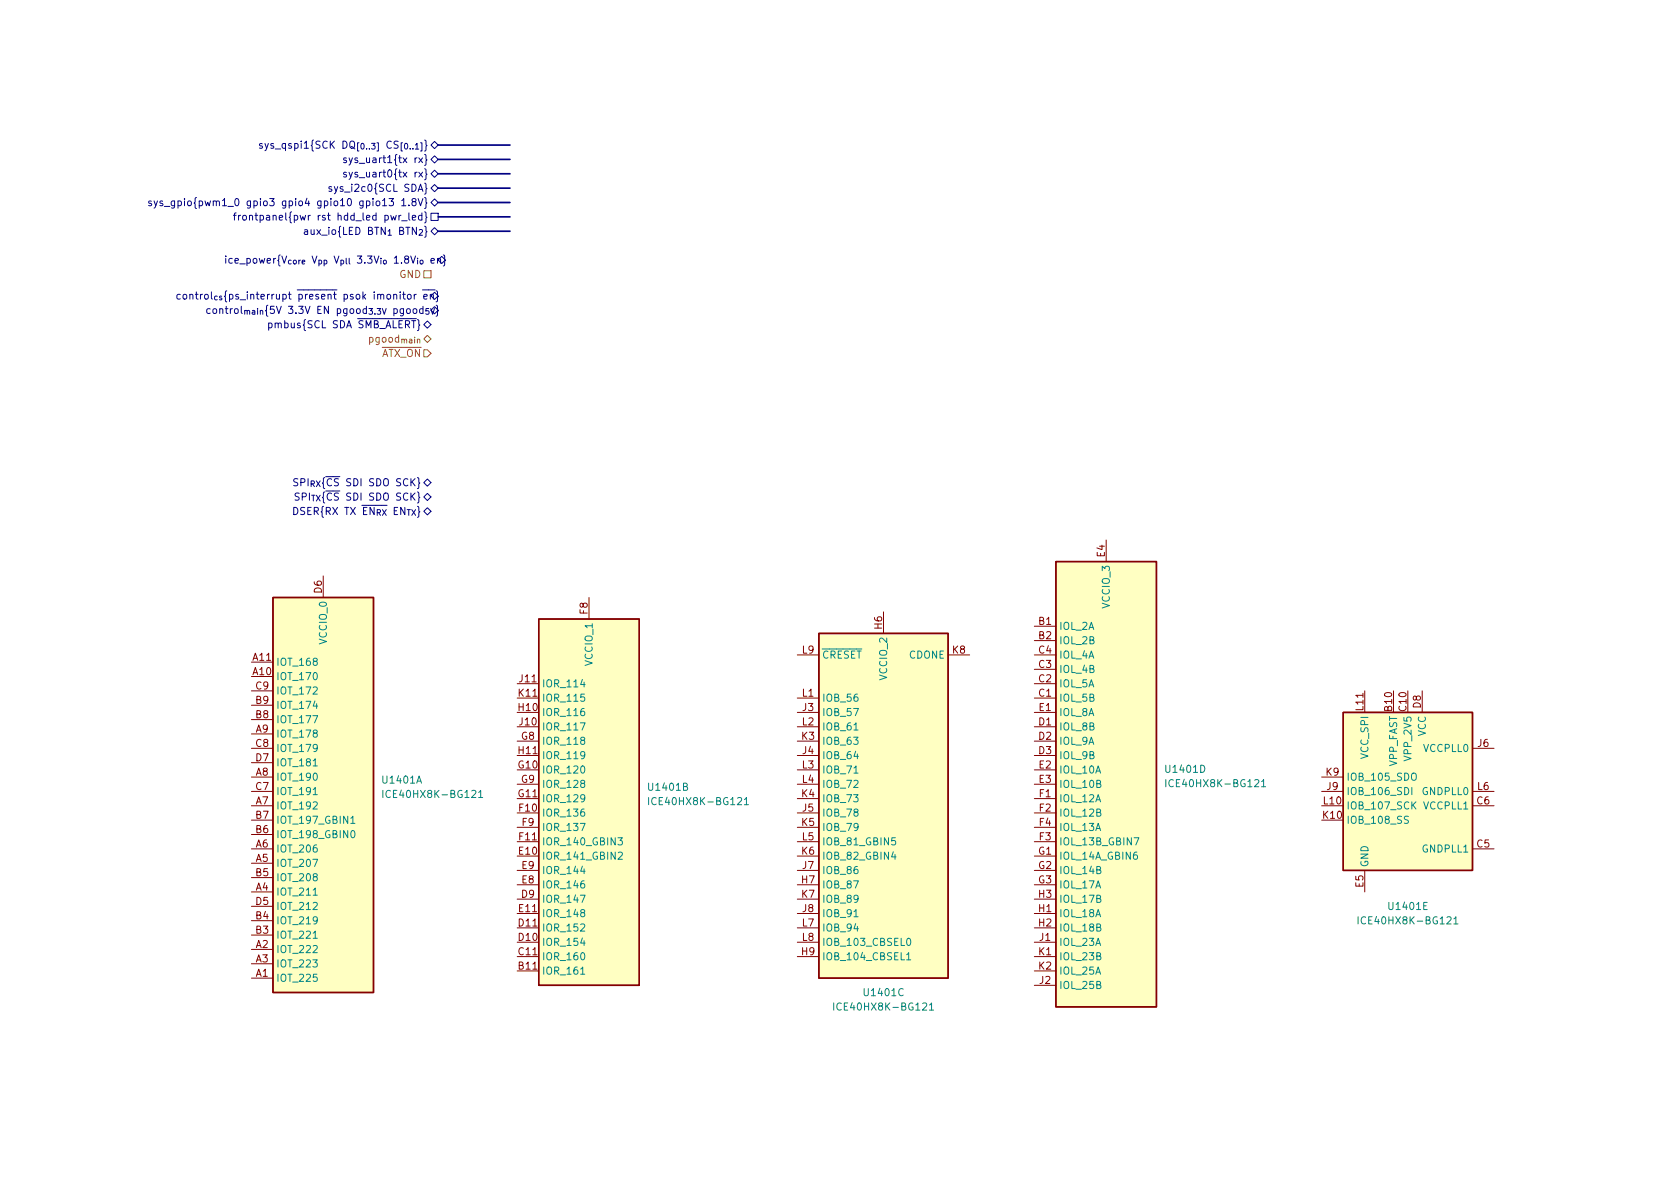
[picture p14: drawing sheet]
<svg xmlns="http://www.w3.org/2000/svg" width="297mm" height="210mm" viewBox="0 0 297 210" stroke-linecap="round" stroke-linejoin="round" font-family="sans-serif">
<defs><g id="words">
<g font-size="1.8" fill="#000084">
<text x="43.1" y="26.3">sys_qspi1{SCK DQ_{[0..3]} CS_{[0..1]}}</text>
<text x="62.4" y="28.8">sys_uart1{tx rx}</text>
<text x="59.3" y="33.9">sys_i2c0{SCL SDA}</text>
<text x="62.4" y="31.4">sys_uart0{tx rx}</text>
<text x="32.9" y="36.4">sys_gpio{pwm1_0 gpio3 gpio4 gpio10 gpio13 1.8V}</text>
<text x="45.4" y="39">frontpanel{pwr rst hdd_led pwr_led}</text>
<text x="50.4" y="41.5">aux_io{LED BTN_{1} BTN_{2}}</text>
<text x="30.9" y="46.6">ice_power{V_{core} V_{pp} V_{pll} 3.3V_{io} 1.8V_{io} en}</text>
<text x="34.2" y="53">control_{cs}{ps_interrupt ~present psok imonitor ~en}</text>
<text x="32.4" y="55.5">control_{main}{5V 3.3V EN pgood_{3.3V} pgood_{5V}}</text>
<text x="48.3" y="58">pmbus{SCL SDA ~SMB_ALERT}</text>
<text x="51.1" y="86">SPI_{RX}{~CS SDI SDO SCK}</text>
<text x="51.3" y="88.5">SPI_{TX}{~CS SDI SDO SCK}</text>
<text x="47.7" y="91.1">DSER{RX TX ~EN_{RX} EN_{TX}}</text>
</g>
<g font-size="1.8" fill="#848400">
<text x="70.6" y="49.1">GND</text>
<text x="62.7" y="60.6">pgood_{main}</text>
<text x="67.4" y="63.1">~ATX_ON</text>
</g>
<g font-size="1.8" fill="#840000">
<text x="195.3" y="98.5" transform="rotate(-90 195.3 98.5)">E4</text>
<text x="56.9" y="104.9" transform="rotate(-90 56.9 104.9)">D6</text>
<text x="103.9" y="108.6" transform="rotate(-90 103.9 108.6)">F8</text>
<text x="156" y="111.2" transform="rotate(-90 156 111.2)">H6</text>
<text x="183.7" y="110.5">B1</text>
<text x="183.7" y="113">B2</text>
<text x="44.7" y="119.4">A10</text>
<text x="44.7" y="116.8">A11</text>
<text x="141.8" y="115.6">L9</text>
<text x="168.4" y="115.6">K8</text>
<text x="183.7" y="118.1">C3</text>
<text x="183.7" y="115.6">C4</text>
<text x="45.2" y="124.5">B9</text>
<text x="45.2" y="121.9">C9</text>
<text x="91.7" y="125.7">H10</text>
<text x="91.7" y="123.2">K11</text>
<text x="91.9" y="120.6">J11</text>
<text x="141.8" y="123.2">L1</text>
<text x="141.9" y="125.7">J3</text>
<text x="183.7" y="123.2">C1</text>
<text x="183.7" y="120.6">C2</text>
<text x="183.7" y="125.7">E1</text>
<text x="241" y="125.6" transform="rotate(-90 241 125.6)">L11</text>
<text x="246.1" y="125.7" transform="rotate(-90 246.1 125.7)">B10</text>
<text x="248.7" y="125.7" transform="rotate(-90 248.7 125.7)">C10</text>
<text x="251.2" y="125.2" transform="rotate(-90 251.2 125.2)">D8</text>
<text x="45.2" y="129.5">A9</text>
<text x="45.2" y="127">B8</text>
<text x="91.9" y="128.3">J10</text>
<text x="92.2" y="130.8">G8</text>
<text x="141.7" y="130.8">K3</text>
<text x="141.8" y="128.3">L2</text>
<text x="183.7" y="128.3">D1</text>
<text x="183.7" y="130.8">D2</text>
<text x="45.2" y="137.2">A8</text>
<text x="45.2" y="132.1">C8</text>
<text x="45.2" y="134.6">D7</text>
<text x="91.7" y="135.9">G10</text>
<text x="91.7" y="133.3">H11</text>
<text x="141.8" y="135.9">L3</text>
<text x="141.9" y="133.3">J4</text>
<text x="183.7" y="133.3">D3</text>
<text x="183.7" y="135.9">E2</text>
<text x="234.5" y="137.2">K9</text>
<text x="261.3" y="132.1">J6</text>
<text x="45.2" y="142.2">A7</text>
<text x="45.2" y="139.7">C7</text>
<text x="91.7" y="141">G11</text>
<text x="91.8" y="143.5">F10</text>
<text x="92.2" y="138.4">G9</text>
<text x="141.7" y="141">K4</text>
<text x="141.8" y="138.4">L4</text>
<text x="141.9" y="143.5">J5</text>
<text x="183.7" y="138.4">E3</text>
<text x="183.8" y="141">F1</text>
<text x="183.8" y="143.5">F2</text>
<text x="234.1" y="142.2">L10</text>
<text x="234.6" y="139.7">J9</text>
<text x="261.1" y="142.2">C6</text>
<text x="261.2" y="139.7">L6</text>
<text x="45.2" y="149.9">A6</text>
<text x="45.2" y="147.3">B6</text>
<text x="45.2" y="144.8">B7</text>
<text x="91.8" y="148.6">F11</text>
<text x="92.3" y="146">F9</text>
<text x="141.7" y="146">K5</text>
<text x="141.8" y="148.6">L5</text>
<text x="183.8" y="148.6">F3</text>
<text x="183.8" y="146">F4</text>
<text x="234" y="144.8">K10</text>
<text x="261.1" y="149.9">C5</text>
<text x="45.2" y="152.4">A5</text>
<text x="45.2" y="154.9">B5</text>
<text x="91.8" y="151.1">E10</text>
<text x="92.3" y="153.7">E9</text>
<text x="141.7" y="151.1">K6</text>
<text x="141.9" y="153.7">J7</text>
<text x="183.6" y="151.1">G1</text>
<text x="183.6" y="153.7">G2</text>
<text x="45.2" y="157.5">A4</text>
<text x="45.2" y="160">D5</text>
<text x="91.8" y="161.3">E11</text>
<text x="92.2" y="158.7">D9</text>
<text x="92.3" y="156.2">E8</text>
<text x="141.7" y="156.2">H7</text>
<text x="141.7" y="158.7">K7</text>
<text x="141.9" y="161.3">J8</text>
<text x="183.6" y="156.2">G3</text>
<text x="183.7" y="161.3">H1</text>
<text x="183.7" y="158.7">H3</text>
<text x="241" y="156.9" transform="rotate(-90 241 156.9)">E5</text>
<text x="45.2" y="167.6">A2</text>
<text x="45.2" y="165.1">B3</text>
<text x="45.2" y="162.6">B4</text>
<text x="91.7" y="166.4">D10</text>
<text x="91.7" y="163.8">D11</text>
<text x="141.8" y="163.8">L7</text>
<text x="141.8" y="166.4">L8</text>
<text x="183.7" y="163.8">H2</text>
<text x="183.8" y="166.4">J1</text>
<text x="45.2" y="172.7">A1</text>
<text x="45.2" y="170.2">A3</text>
<text x="91.7" y="171.4">B11</text>
<text x="91.7" y="168.9">C11</text>
<text x="141.7" y="168.9">H9</text>
<text x="183.7" y="168.9">K1</text>
<text x="183.7" y="171.4">K2</text>
<text x="183.8" y="174">J2</text>
</g>
<g font-size="1.8" fill="#008484">
<text x="196.2" y="107.4" transform="rotate(-90 196.2 107.4)">VCCIO_3</text>
<text x="57.8" y="113.7" transform="rotate(-90 57.8 113.7)">VCCIO_0</text>
<text x="187.2" y="111.4">IOL_2A</text>
<text x="187.2" y="113.9">IOL_2B</text>
<text x="48.8" y="117.7">IOT_168</text>
<text x="104.8" y="117.5" transform="rotate(-90 104.8 117.5)">VCCIO_1</text>
<text x="145.3" y="116.5">~CRESET</text>
<text x="160.7" y="116.5">CDONE</text>
<text x="187.2" y="119">IOL_4B</text>
<text x="187.2" y="116.5">IOL_4A</text>
<text x="48.8" y="120.3">IOT_170</text>
<text x="48.8" y="125.3">IOT_174</text>
<text x="48.8" y="122.8">IOT_172</text>
<text x="95.8" y="121.5">IOR_114</text>
<text x="95.8" y="124.1">IOR_115</text>
<text x="145.3" y="124.1">IOB_56</text>
<text x="156.8" y="120.1" transform="rotate(-90 156.8 120.1)">VCCIO_2</text>
<text x="187.2" y="124.1">IOL_5B</text>
<text x="187.2" y="121.5">IOL_5A</text>
<text x="48.8" y="130.4">IOT_178</text>
<text x="48.8" y="127.9">IOT_177</text>
<text x="95.8" y="131.7">IOR_118</text>
<text x="95.8" y="126.6">IOR_116</text>
<text x="95.8" y="129.2">IOR_117</text>
<text x="145.3" y="126.6">IOB_57</text>
<text x="145.3" y="131.7">IOB_63</text>
<text x="145.3" y="129.2">IOB_61</text>
<text x="187.2" y="129.2">IOL_8B</text>
<text x="187.2" y="131.7">IOL_9A</text>
<text x="187.2" y="126.6">IOL_8A</text>
<text x="252.1" y="130.2" transform="rotate(-90 252.1 130.2)">VCC</text>
<text x="48.8" y="133">IOT_179</text>
<text x="48.8" y="135.5">IOT_181</text>
<text x="95.8" y="136.8">IOR_120</text>
<text x="95.8" y="134.2">IOR_119</text>
<text x="145.3" y="134.2">IOB_64</text>
<text x="145.3" y="136.8">IOB_71</text>
<text x="187.2" y="134.2">IOL_9B</text>
<text x="187.2" y="136.8">IOL_10A</text>
<text x="206.3" y="136.6">U1401D</text>
<text x="241.9" y="134.1" transform="rotate(-90 241.9 134.1)">VCC_SPI</text>
<text x="247" y="135.6" transform="rotate(-90 247 135.6)">VPP_FAST</text>
<text x="249.6" y="134.2" transform="rotate(-90 249.6 134.2)">VPP_2V5</text>
<text x="251.8" y="133">VCCPLL0</text>
<text x="48.8" y="143.1">IOT_192</text>
<text x="48.8" y="138">IOT_190</text>
<text x="48.8" y="140.6">IOT_191</text>
<text x="67.8" y="138.6">U1401A</text>
<text x="68.6" y="141.1">ICE40HX8K-BG121</text>
<text x="95.8" y="141.9">IOR_129</text>
<text x="95.8" y="139.3">IOR_128</text>
<text x="114.9" y="139.8">U1401B</text>
<text x="115.6" y="142.4">ICE40HX8K-BG121</text>
<text x="145.3" y="141.9">IOB_73</text>
<text x="145.3" y="139.3">IOB_72</text>
<text x="187.2" y="139.3">IOL_10B</text>
<text x="187.2" y="141.9">IOL_12A</text>
<text x="207" y="139.2">ICE40HX8K-BG121</text>
<text x="238" y="140.6">IOB_106_SDI</text>
<text x="238" y="138">IOB_105_SDO</text>
<text x="238" y="143.1">IOB_107_SCK</text>
<text x="251.6" y="140.6">GNDPLL0</text>
<text x="251.8" y="143.1">VCCPLL1</text>
<text x="48.8" y="148.2">IOT_198_GBIN0</text>
<text x="48.8" y="145.7">IOT_197_GBIN1</text>
<text x="95.8" y="144.4">IOR_136</text>
<text x="95.8" y="149.5">IOR_140_GBIN3</text>
<text x="95.8" y="146.9">IOR_137</text>
<text x="145.3" y="144.4">IOB_78</text>
<text x="145.3" y="146.9">IOB_79</text>
<text x="145.3" y="149.5">IOB_81_GBIN5</text>
<text x="187.2" y="144.4">IOL_12B</text>
<text x="187.2" y="149.5">IOL_13B_GBIN7</text>
<text x="187.2" y="146.9">IOL_13A</text>
<text x="238" y="145.7">IOB_108_SS</text>
<text x="48.8" y="153.3">IOT_207</text>
<text x="48.8" y="150.7">IOT_206</text>
<text x="48.8" y="155.8">IOT_208</text>
<text x="95.8" y="152">IOR_141_GBIN2</text>
<text x="95.8" y="154.6">IOR_144</text>
<text x="145.3" y="154.6">IOB_86</text>
<text x="145.3" y="152">IOB_82_GBIN4</text>
<text x="187.2" y="152">IOL_14A_GBIN6</text>
<text x="187.2" y="154.6">IOL_14B</text>
<text x="241.9" y="153.4" transform="rotate(-90 241.9 153.4)">GND</text>
<text x="251.6" y="150.7">GNDPLL1</text>
<text x="48.8" y="158.4">IOT_211</text>
<text x="48.8" y="160.9">IOT_212</text>
<text x="95.8" y="159.6">IOR_147</text>
<text x="95.8" y="157.1">IOR_146</text>
<text x="145.3" y="157.1">IOB_87</text>
<text x="145.3" y="159.6">IOB_89</text>
<text x="187.2" y="157.1">IOL_17A</text>
<text x="187.2" y="159.6">IOL_17B</text>
<text x="245.7" y="160.9">U1401E</text>
<text x="48.8" y="166">IOT_221</text>
<text x="48.8" y="163.4">IOT_219</text>
<text x="95.8" y="167.3">IOR_154</text>
<text x="95.8" y="164.7">IOR_152</text>
<text x="95.8" y="162.2">IOR_148</text>
<text x="145.3" y="162.2">IOB_91</text>
<text x="145.3" y="164.7">IOB_94</text>
<text x="145.3" y="167.3">IOB_103_CBSEL0</text>
<text x="187.2" y="162.2">IOL_18A</text>
<text x="187.2" y="164.7">IOL_18B</text>
<text x="187.2" y="167.3">IOL_23A</text>
<text x="241" y="163.4">ICE40HX8K-BG121</text>
<text x="48.8" y="173.6">IOT_225</text>
<text x="48.8" y="168.5">IOT_222</text>
<text x="48.8" y="171.1">IOT_223</text>
<text x="95.8" y="172.3">IOR_161</text>
<text x="95.8" y="169.8">IOR_160</text>
<text x="145.3" y="169.8">IOB_104_CBSEL1</text>
<text x="187.2" y="169.8">IOL_23B</text>
<text x="187.2" y="172.3">IOL_25A</text>
<text x="148.3" y="178.7">ICE40HX8K-BG121</text>
<text x="153" y="176.1">U1401C</text>
<text x="187.2" y="174.9">IOL_25B</text>
</g>
</g></defs>
<g fill="#ffffc2" stroke="#ffffc2" stroke-width=".18">
<path d="M144.8 112h22.8v61h-22.8z"/>
<path d="M186.7 99.3h17.8v78.7h-17.8z"/>
<path d="M95.2 109.5h17.8v64.7h-17.8z"/>
<path d="M237.5 126h22.8v27.9h-22.8z"/>
<path d="M48.3 105.7h17.7v69.8h-17.7z"/>
</g>
<path d="M186.7 99.3h17.8v78.7h-17.8zM48.3 105.7h17.7v69.8h-17.7zM95.2 109.5h17.8v64.7h-17.8zM144.8 112h22.8v61h-22.8zM237.5 126h22.8v27.9h-22.8z" fill="none" stroke="#840000" stroke-width=".25"/>
<g fill="none" stroke="#840000" stroke-width=".18">
<path d="M195.6 95.5v3.8M44.4 119.6h3.9M44.4 117.1h3.9M57.1 101.8v3.9M104.1 105.7v3.8M141 115.8h3.8M156.2 108.2v3.8M167.6 115.8h3.8M182.9 115.8h3.8M182.9 110.7h3.8M182.9 113.3h3.8M182.9 118.4h3.8"/>
<path d="M44.4 132.3h3.9M44.4 139.9h3.9M44.4 137.4h3.9M44.4 129.8h3.9M44.4 127.2h3.9M44.4 124.7h3.9M44.4 122.2h3.9M44.4 134.9h3.9M91.4 126h3.8M91.4 133.6h3.8M91.4 131.1h3.8M91.4 123.4h3.8"/>
<path d="M91.4 128.5h3.8M91.4 136.1h3.8M91.4 138.7h3.8M91.4 120.9h3.8M141 126h3.8M141 133.6h3.8M141 131.1h3.8M141 123.4h3.8M141 128.5h3.8M141 136.1h3.8M141 138.7h3.8M182.9 126h3.8"/>
<path d="M182.9 133.6h3.8M182.9 131.1h3.8M182.9 123.4h3.8M182.9 128.5h3.8M182.9 136.1h3.8M182.9 138.7h3.8M182.9 120.9h3.8M233.7 139.9h3.8M233.7 137.4h3.8M241.3 122.2v3.8M246.4 122.2v3.8M248.9 122.2v3.8"/>
<path d="M251.5 122.2v3.8M260.3 132.3h3.9M260.3 139.9h3.9M44.4 150.1h3.9M44.4 142.5h3.9M44.4 145h3.9M44.4 157.7h3.9M44.4 152.6h3.9M44.4 155.2h3.9M44.4 147.6h3.9M91.4 156.5h3.8M91.4 143.8h3.8"/>
<path d="M91.4 153.9h3.8M91.4 141.2h3.8M91.4 146.3h3.8M91.4 151.4h3.8M91.4 159h3.8M91.4 148.8h3.8M141 156.5h3.8M141 143.8h3.8M141 153.9h3.8M141 141.2h3.8M141 146.3h3.8M141 151.4h3.8"/>
<path d="M141 159h3.8M141 148.8h3.8M182.9 156.5h3.8M182.9 143.8h3.8M182.9 153.9h3.8M182.9 141.2h3.8M182.9 146.3h3.8M182.9 151.4h3.8M182.9 159h3.8M182.9 148.8h3.8M233.7 142.5h3.8M233.7 145h3.8"/>
<path d="M241.3 153.9v3.8M260.3 150.1h3.9M260.3 142.5h3.9M44.4 173h3.9M44.4 167.9h3.9M44.4 170.4h3.9M44.4 165.3h3.9M44.4 162.8h3.9M44.4 160.3h3.9M91.4 169.2h3.8M91.4 161.5h3.8M91.4 164.1h3.8"/>
<path d="M91.4 166.6h3.8M91.4 171.7h3.8M141 169.2h3.8M141 161.5h3.8M141 164.1h3.8M141 166.6h3.8M182.9 169.2h3.8M182.9 161.5h3.8M182.9 164.1h3.8M182.9 166.6h3.8M182.9 174.2h3.8M182.9 171.7h3.8"/>
</g>
<g fill="none" stroke="#008484" stroke-width=".18">
<path d="M55.4 135.4h.7M67.7 139.8v1.2M102.6 127.8h.9l-.6 1.3M102.8 135.5l.2-.1a.68 .68 0 0 1 .4 .7 .68 .68 0 0 1-.4 .6 .84 .84 0 0 1-.2-1.2zM102.9 130.9l-.2-.2v-.2l.2-.1h.4l.1 .2-.1 .2-.5 .2-.1 .1v.3l.2 .2h.4l.1-.2-.1-.4-.1-.1M102.9 138.5l-.2-.2v-.2l.2-.1h.4l.1 .2-.1 .2-.5 .2-.1 .2v.2l.2 .3 .4-.1 .1-.2-.1-.4-.1-.1M103 120.1l-.3 .9h.8M103.3 125.3h-.4a.86 .86 0 0 0 0 1.3l.4-.2 .1-.4-.2-.2h-.3l-.2 .2M103.3 122.7h-.6v.6l.1-.1 .5 .1 .1 .2-.1 .4-.1 .1-.5-.1M103.4 133.4l-.2 .3h-.3l-.2-.3 .1-.4 .4-.1 .1 .1a.84 .84 0 0 1-.3 1.2h-.2M151 129.1h.7M151 136.7h.7"/>
<path d="M206.1 137.9v1.2M223.1 138.2l.3-.3v1.2M223.1 139.1h.7M249.6 136.9l.3-.2a.43 .43 0 0 1 .5 .4v.5a.42 .42 0 0 1-.4 .4 .42 .42 0 0 1-.4-.4zM249.6 139.3v1.2M55.4 158.3h.7M55.4 140.5h.7M62 144.7l.4-.4v1.3M62 145.6h.8M62.1 147l.2-.1a.68 .68 0 0 1 .5 .6 .68 .68 0 0 1-.5 .6l-.2-.1-.1-.3zM84.6 140.1l.4-.3v1.2M84.6 141h.8"/>
<path d="M102.6 158.3h.9l-.6 1.3M102.6 145.6h.9l-.6 1.3M103 153.2l-.3 .9h.8M103.3 155.8h-.4a.86 .86 0 0 0 0 1.2l.4-.1 .1-.4-.2-.3h-.3l-.2 .3M103.3 143.1h-.4a.86 .86 0 0 0 0 1.2l.4-.1 .1-.4-.2-.3h-.3l-.2 .3M103.4 141.1l-.2 .2h-.3l-.2-.2 .1-.5 .4-.1 .1 .1a.84 .84 0 0 1-.3 1.2h-.2M109.3 148.1h.7l-.4 .5 .4 .1v.6l-.2 .1-.5-.1M109.3 150.8l.5-.1 .2 .3-.7 1h.7M114.7 141v1.3M131.6 141.4l.4-.4v1.3M131.6 142.3h.7M157.9 150.6l-.3 .9h.8"/>
<path d="M158.2 151.1v.9M158.3 148.1h-.6l-.1 .6 .2-.1 .4 .1 .2 .2-.1 .4-.2 .1-.5-.1M200.5 148.1h.9l-.6 1.3M201 150.7h-.4a.86 .86 0 0 0 0 1.3l.5-.2v-.4l-.2-.2h-.4l-.1 .2M249 144.4l-.5-.1-.1 .2v.3l.5 .3 .1 .3-.2 .2-.5-.1M249.8 142.3l.6 .8M250.4 141.8l-.8 .7M55.4 165.9h.7M102.7 163.5l.5-.1 .2 .3-.8 1h.8M102.7 172.3h.7M102.8 168.5h.2a.68 .68 0 0 1 .4 .6 .68 .68 0 0 1-.4 .6 .84 .84 0 0 1-.2-1.2zM102.9 161.4l-.2-.3v-.1l.2-.2 .4 .1 .1 .2-.1 .2-.5 .1-.1 .2v.3l.2 .2h.4l.1-.2-.1-.4-.1-.1"/>
<path d="M103 165.9l-.3 .9h.8M147.4 177.4v1.2M151 162.1h.7M160.3 168.8l.4-.3v1.2M160.3 169.7h.7M160.4 166l.2-.1a.68 .68 0 0 1 .4 .7 .68 .68 0 0 1-.4 .6l-.2-.1-.1-.4zM164.3 177.7l.4-.3v1.2M164.3 178.6h.8M240.1 162.1v1.3M257.1 162.5l.3-.4v1.3M257.1 163.4h.7"/>
</g>
<g fill="none" stroke="#000084" stroke-width=".18">
<path d="M26.8 35.6l-.3-.1-.2 .2v.2l.5 .1v.3h-.5M27.2 35.5l.3 .9M27.8 35.5l-.4 1.2-.2 .1M28.8 35.6l-.3-.1-.2 .2v.2l.5 .1v.3h-.5M29.1 36.5h.9M30.9 35.5v1.1l-.3 .2-.3-.1M30.9 35.6l-.4-.1-.2 .3 .1 .5h.5M31.5 35.6l.3-.1 .3 .3-.1 .5h-.5M31.5 35.5v1.3M41.3 38.1h.5M41.8 37.7l-.3 .1v1.1M42.2 38.1v.8"/>
<path d="M42.5 38.1l-.3 .2M43 38.2l.1-.1 .4 .1 .1 .5-.2 .2h-.3l-.1-.1zM44.1 38.2l.2-.1h.3l.1 .8M44.1 38.1v.8M58.6 33.1l-.3-.1-.2 .2 .1 .2 .4 .1v.3h-.5M61.2 30.5h-.3l-.2 .1 .1 .2 .4 .1v.3h-.5M61.2 28l-.3-.1-.2 .2 .1 .2 .4 .1v.3h-.5M61.7 30.5l.3 .8M61.7 27.9l.3 .9M62.3 30.5l-.4 1.1-.2 .1M62.3 27.9l-.4 1.2-.2 .1M73.9 35.1l.5 1.3 .4-1.3"/>
<path d="M74.4 25.2h.2v1.5h-.2M74.6 38.1h-.4l-.2 .2 .1 .6h.5M74.6 37.7v1.2M75.1 37.5l.2 .2v.6l.2 .1-.2 .2v.6l-.2 .2M75.1 34.9l.2 .2v.6l.2 .2-.2 .2v.6l-.2 .2M75.1 32.4l.2 .2v.6l.2 .2-.2 .1v.6l-.2 .2M75.1 29.9l.2 .1v.6l.2 .2-.2 .2v.6l-.2 .2M75.1 27.3l.2 .2v.6l.2 .2-.2 .2v.6l-.2 .1M75.1 24.8l.2 .2v.6l.2 .1-.2 .2v.6l-.2 .2M76.2 37.7h1.3v1.3h-1.3zM76.2 35.8l.6-.6 .7 .6-.7 .6zM76.2 33.3l.6-.7 .7 .7-.7 .6z"/>
<path d="M76.2 30.7l.6-.6 .7 .6-.7 .7zM76.2 28.2l.6-.6 .7 .6-.7 .6zM76.2 25.6l.6-.6 .7 .6-.7 .7zM31.9 52.1l-.4-.1-.2 .3 .1 .5h.5M32.4 52.2l.2-.2 .4 .2v.5l-.1 .1-.3 .1-.2-.1zM33.6 52.2l.1-.2 .4 .1v.8M33.6 52v.9M47.5 57.2l.4-.1 .2 .3-.1 .5h-.5M47.5 57.1v1.3M74.9 57.4l.7-.6 .6 .6-.6 .6zM75.1 40l.2 .2v.6l.2 .2-.2 .2v.6l-.2 .1M75.8 51.3h1.1"/>
<path d="M75.8 54.6h-.5v.4h.5v.5l-.1 .1-.4-.1M76.1 52.2l.2-.2 .3 .1v.8M76.2 54.6l.3 1 .3-1M76.2 40.9l.6-.6 .7 .6-.7 .6zM76.2 52.3l.6-.6 .7 .6-.7 .7zM76.2 46.1l.6-.1-.1-.2-.3-.1-.2 .2 .1 .6h.4M76.8 54.2l.7 .7-.7 .6-.6-.6zM77.1 54l.3 .2v.6l.1 .1-.1 .2v.6l-.3 .2M77.1 51.4l.3 .2v.6l.1 .2-.1 .2v.6l-.3 .2M77.4 45.8l.1-.1 .3 .1 .1 .7M77.4 45.7v.8M77.5 46l.6-.7 .6 .7-.6 .6z"/>
<path d="M78.4 45.1l.2 .2v.6l.2 .2-.2 .1v.6l-.2 .2M74.9 85.3l.7-.6 .6 .6-.6 .7zM74.9 87.9l.7-.7 .6 .7-.6 .6zM75.6 89.8l.6 .6-.6 .7-.7-.7z"/>
</g>
<path d="M74.9 59.9l.7-.6 .6 .6-.6 .7zM74.9 47.9h1.3v1.2h-1.3zM73.8 60.1l.4-.1v.7M74.9 61.8h.7l.6 .7-.6 .6h-.7z" fill="none" stroke="#848400" stroke-width=".18"/>
<path d="M77.5 25.6h12.7M77.5 38.3h12.7M77.5 35.8h12.7M77.5 33.3h12.7M77.5 30.7h12.7M77.5 28.2h12.7M77.5 40.9h12.7" fill="none" stroke="#000084" stroke-width=".3"/>
<use href="#words"/>
</svg>
